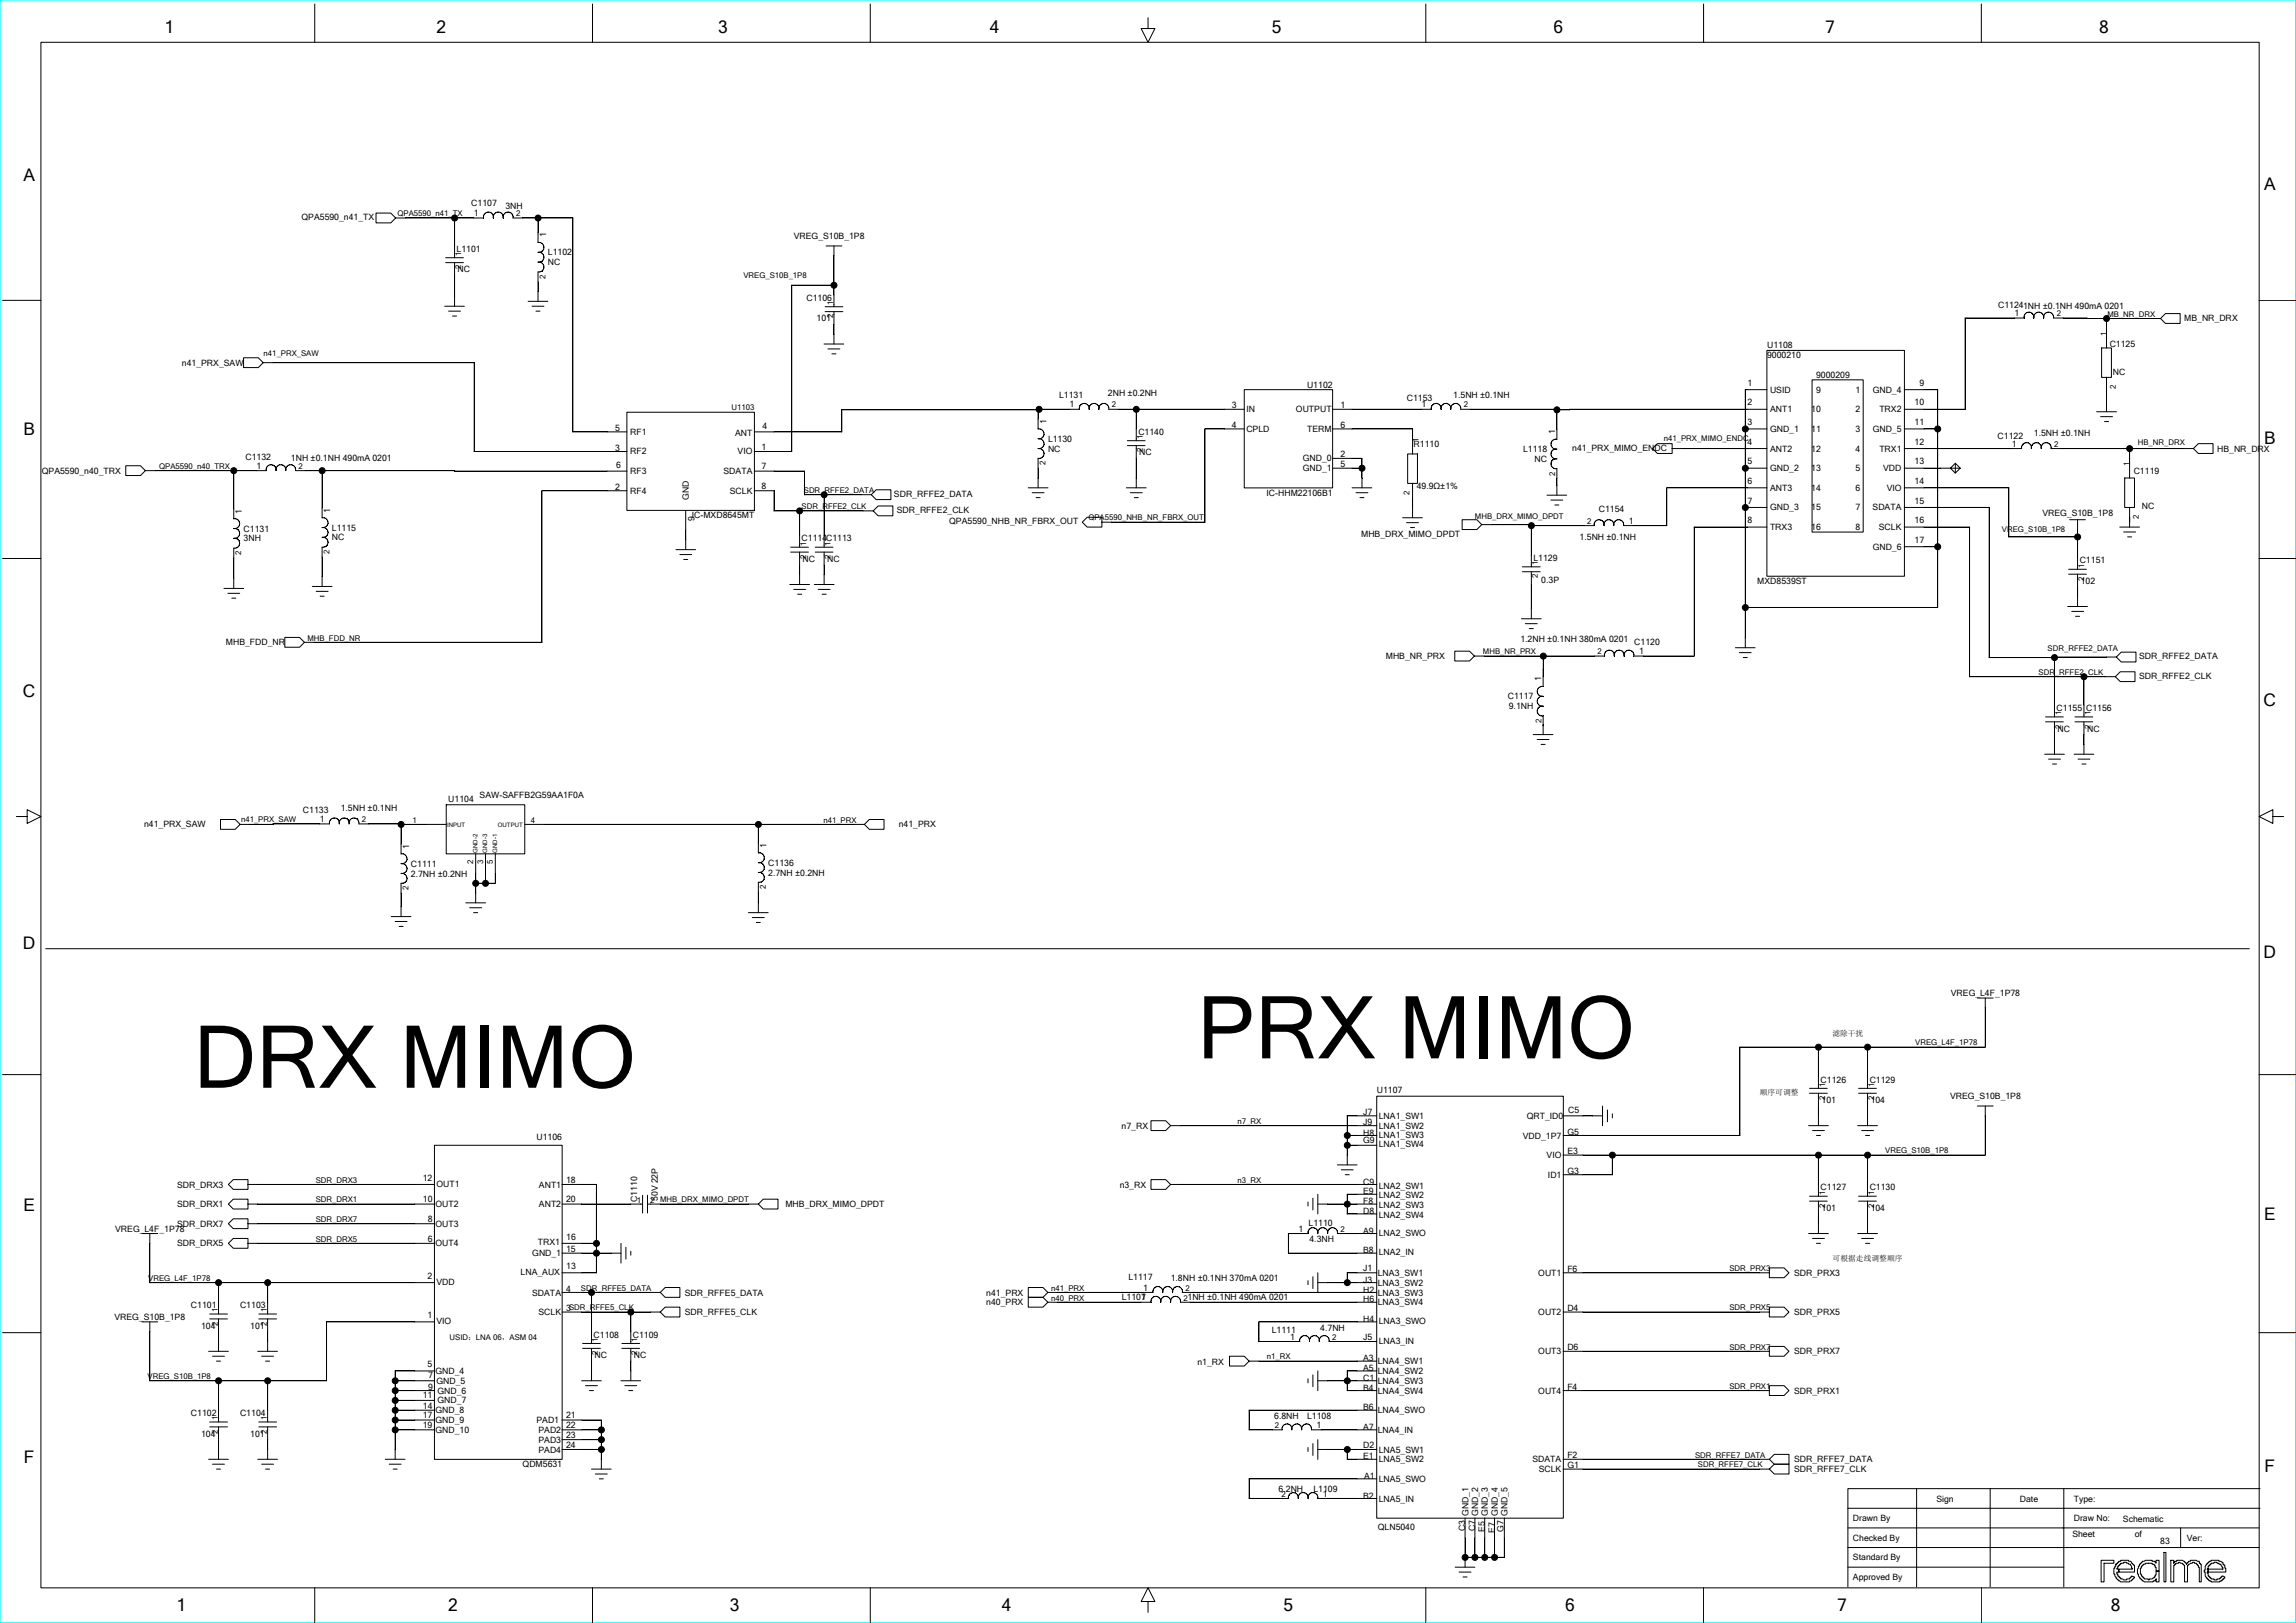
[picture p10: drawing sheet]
<svg xmlns="http://www.w3.org/2000/svg" width="297mm" height="210mm" viewBox="0 0 297 210" stroke-linecap="round" stroke-linejoin="round" font-family="sans-serif">
<defs><g id="words">
<g font-size="11.2">
<text x="154.9" y="136.9">PRX MIMO</text>
<text x="25.1" y="140.7">DRX MIMO</text>
</g>
<g font-size="2.2">
<text x="21.3" y="4.2">1</text>
<text x="56.5" y="4.2">2</text>
<text x="92.9" y="4.2">3</text>
<text x="128.1" y="4.2">4</text>
<text x="164.5" y="4.2">5</text>
<text x="200.9" y="4.2">6</text>
<text x="236.1" y="4.2">7</text>
<text x="271.5" y="4.2">8</text>
<text x="3" y="23.4">A</text>
<text x="292.9" y="24.6">A</text>
<text x="3" y="56.3">B</text>
<text x="292.9" y="57.4">B</text>
<text x="3" y="90.2">C</text>
<text x="292.8" y="91.3">C</text>
<text x="3" y="122.8">D</text>
<text x="292.8" y="124">D</text>
<text x="3" y="156.7">E</text>
<text x="292.9" y="157.9">E</text>
<text x="3.1" y="189.4">F</text>
<text x="292.9" y="190.5">F</text>
<text x="22.8" y="208.4">1</text>
<text x="58" y="208.4">2</text>
<text x="94.4" y="208.4">3</text>
<text x="129.6" y="208.4">4</text>
<text x="166" y="208.4">5</text>
<text x="202.5" y="208.4">6</text>
<text x="237.6" y="208.4">7</text>
<text x="273.1" y="208.4">8</text>
</g>
<g font-size="1.1">
<text x="39" y="28.5">QPA5590_n41_TX</text>
<text x="61" y="26.7">C1107</text>
<text x="61.3" y="28">1</text>
<text x="65.4" y="27">3NH</text>
<text x="59.1" y="32.6">L1101</text>
<text x="59.2" y="35.3">NC</text>
<text x="70.7" y="30.7" transform="rotate(-90 70.7 30.7)">1</text>
<text x="70.9" y="34.3">NC</text>
<text x="70.9" y="33">L1102</text>
<text x="102.7" y="30.9">VREG_S10B_1P8</text>
<text x="104.3" y="38.9">C1106</text>
<text x="105.6" y="41.6">101</text>
<text x="258.5" y="39.9">C11241NH ±0.1NH 490mA 0201</text>
<text x="260.6" y="40.9">1</text>
<text x="282.6" y="41.6">MB_NR_DRX</text>
<text x="23.5" y="47.3">n41_PRX_SAW</text>
<text x="228.6" y="46.4">9000210</text>
<text x="228.6" y="45.1">U1108</text>
<text x="272.9" y="44.9">C1125</text>
<text x="137" y="51.5">L1131</text>
<text x="138.4" y="52.7">1</text>
<text x="143.3" y="51.3">2NH ±0.2NH</text>
<text x="159.3" y="52.8">3</text>
<text x="161.2" y="53.3">IN</text>
<text x="167.6" y="53.3">OUTPUT</text>
<text x="169.1" y="50.2">U1102</text>
<text x="173.4" y="52.8">1</text>
<text x="182" y="51.9">C1153</text>
<text x="183.9" y="52.7">1</text>
<text x="188" y="51.5">1.5NH ±0.1NH</text>
<text x="226" y="52.5">2</text>
<text x="226" y="49.9">1</text>
<text x="229" y="50.8">USID</text>
<text x="229" y="53.3">ANT1</text>
<text x="234.3" y="53.3">10</text>
<text x="234.9" y="48.9">9000209</text>
<text x="234.9" y="50.8">9</text>
<text x="240" y="50.8">1</text>
<text x="240" y="53.3">2</text>
<text x="242.2" y="50.8">GND_4</text>
<text x="243.1" y="53.3">TRX2</text>
<text x="247.7" y="52.5">10</text>
<text x="248.3" y="49.9">9</text>
<text x="273.3" y="48.6">NC</text>
<text x="31.8" y="59.6">C1132</text>
<text x="37.6" y="59.7">1NH ±0.1NH 490mA 0201</text>
<text x="79.6" y="55.8">5</text>
<text x="79.6" y="58.3">3</text>
<text x="81.5" y="58.8">RF2</text>
<text x="81.5" y="56.3">RF1</text>
<text x="95.1" y="56.4">ANT</text>
<text x="95.4" y="58.8">VIO</text>
<text x="98.5" y="58.2">1</text>
<text x="98.6" y="55.5">4</text>
<text x="135.4" y="54.8" transform="rotate(-90 135.4 54.8)">1</text>
<text x="135.6" y="57.2">L1130</text>
<text x="135.6" y="58.4">NC</text>
<text x="147.3" y="56.3">C1140</text>
<text x="147.4" y="58.9">NC</text>
<text x="159.3" y="55.4">4</text>
<text x="161.2" y="55.9">CPLD</text>
<text x="168.5" y="59.7">GND_0</text>
<text x="169.1" y="55.9">TERM</text>
<text x="173.4" y="59.2">2</text>
<text x="173.4" y="55.4">6</text>
<text x="182.9" y="57.9">R1110</text>
<text x="197" y="58.5">L1118</text>
<text x="198.5" y="59.8">NC</text>
<text x="201.2" y="56.2" transform="rotate(-90 201.2 56.2)">1</text>
<text x="203.4" y="58.3">n41_PRX_MIMO_ENDC</text>
<text x="226" y="57.5">4</text>
<text x="226" y="55">3</text>
<text x="229" y="55.9">GND_1</text>
<text x="229" y="58.4">ANT2</text>
<text x="234.3" y="55.9">11</text>
<text x="234.3" y="58.4">12</text>
<text x="240" y="55.9">3</text>
<text x="240" y="58.4">4</text>
<text x="242.2" y="55.9">GND_5</text>
<text x="243.1" y="58.4">TRX1</text>
<text x="247.7" y="55">11</text>
<text x="247.7" y="57.5">12</text>
<text x="258.4" y="56.8">C1122</text>
<text x="260.3" y="57.8">1</text>
<text x="263.1" y="56.5">1.5NH ±0.1NH</text>
<text x="286.8" y="58.4">HB_NR_DRX</text>
<text x="5.4" y="61.3">QPA5590_n40_TRX</text>
<text x="33.2" y="60.6">1</text>
<text x="79.6" y="63.4">2</text>
<text x="79.7" y="60.6">6</text>
<text x="81.5" y="61.3">RF3</text>
<text x="81.5" y="63.9">RF4</text>
<text x="89.1" y="64.7" transform="rotate(-90 89.1 64.7)">GND</text>
<text x="93.6" y="61.3">SDATA</text>
<text x="94.4" y="63.9">SCLK</text>
<text x="98.5" y="60.7">7</text>
<text x="98.5" y="63.3">8</text>
<text x="115.6" y="64.3">SDR_RFFE2_DATA</text>
<text x="163.8" y="64.1">IC-HHM22106B1</text>
<text x="168.5" y="61">GND_1</text>
<text x="173.4" y="60.5">5</text>
<text x="183.3" y="63.3">49.9Ω±1%</text>
<text x="226" y="62.6">6</text>
<text x="226" y="60.1">5</text>
<text x="226" y="65.2">7</text>
<text x="229" y="61">GND_2</text>
<text x="229" y="63.5">ANT3</text>
<text x="234.3" y="61">13</text>
<text x="234.3" y="63.5">14</text>
<text x="240" y="61">5</text>
<text x="240" y="63.5">6</text>
<text x="243.6" y="61">VDD</text>
<text x="244.1" y="63.5">VIO</text>
<text x="247.7" y="62.6">14</text>
<text x="247.7" y="65.2">15</text>
<text x="247.7" y="60.1">13</text>
<text x="276" y="61.3">C1119</text>
<text x="277" y="65.9">NC</text>
<text x="31.3" y="66.5" transform="rotate(-90 31.3 66.5)">1</text>
<text x="31.5" y="70">3NH</text>
<text x="31.5" y="68.8">C1131</text>
<text x="42.7" y="66.3" transform="rotate(-90 42.7 66.3)">1</text>
<text x="42.9" y="69.9">NC</text>
<text x="42.9" y="68.7">L1115</text>
<text x="89.5" y="67.1">IC-MXD8645MT</text>
<text x="89.9" y="67.4" transform="rotate(-90 89.9 67.4)">9</text>
<text x="103.7" y="70">C1114C1113</text>
<text x="116" y="66.4">SDR_RFFE2_CLK</text>
<text x="122.8" y="67.8">QPA5590_NHB_NR_FBRX_OUT</text>
<text x="176.1" y="69.5">MHB_DRX_MIMO_DPDT</text>
<text x="204.3" y="69.9">1.5NH ±0.1NH</text>
<text x="206.8" y="66.2">C1154</text>
<text x="210.7" y="67.8">1</text>
<text x="226" y="67.7">8</text>
<text x="229" y="66">GND_3</text>
<text x="229" y="68.6">TRX3</text>
<text x="234.3" y="66">15</text>
<text x="234.3" y="68.6">16</text>
<text x="240" y="66">7</text>
<text x="240" y="68.6">8</text>
<text x="242.2" y="66">SDATA</text>
<text x="242.2" y="71.1">GND_6</text>
<text x="243" y="68.6">SCLK</text>
<text x="247.7" y="67.7">16</text>
<text x="247.7" y="70.2">17</text>
<text x="264.2" y="66.7">VREG_S10B_1P8</text>
<text x="103.8" y="72.7">NC</text>
<text x="107" y="72.7">NC</text>
<text x="198.4" y="72.6">L1129</text>
<text x="199.4" y="75.4">0.3P</text>
<text x="227.3" y="75.6">MXD8539ST</text>
<text x="269" y="72.9">C1151</text>
<text x="269.2" y="75.6">102</text>
<text x="29.2" y="83.5">MHB_FDD_NR</text>
<text x="196.7" y="83">1.2NH ±0.1NH 380mA 0201</text>
<text x="211.4" y="83.5">C1120</text>
<text x="179.3" y="85.3">MHB_NR_PRX</text>
<text x="199.4" y="88.2" transform="rotate(-90 199.4 88.2)">1</text>
<text x="212" y="84.6">1</text>
<text x="276.7" y="85.3">SDR_RFFE2_DATA</text>
<text x="276.7" y="87.8">SDR_RFFE2_CLK</text>
<text x="195" y="90.5">C1117</text>
<text x="195.2" y="91.8">9.1NH</text>
<text x="266" y="92">C1155 C1156</text>
<text x="266.2" y="94.7">NC</text>
<text x="270" y="94.7">NC</text>
<text x="18.6" y="107.1">n41_PRX_SAW</text>
<text x="39.2" y="105.2">C1133</text>
<text x="41.4" y="106.4">1</text>
<text x="44.1" y="104.9">1.5NH ±0.1NH</text>
<text x="58" y="103.8">U1104</text>
<text x="62" y="103.3">SAW-SAFFB2G59AA1F0A</text>
<text x="116.3" y="107.1">n41_PRX</text>
<text x="52.9" y="109.8" transform="rotate(-90 52.9 109.8)">1</text>
<text x="53.2" y="113.4">2.7NH ±0.2NH</text>
<text x="53.2" y="112.1">C1111</text>
<text x="99.2" y="109.7" transform="rotate(-90 99.2 109.7)">1</text>
<text x="99.4" y="112">C1136</text>
<text x="99.4" y="113.3">2.7NH ±0.2NH</text>
<text x="252.3" y="128.9">VREG_L4F_1P78</text>
<text x="178.1" y="141.5">U1107</text>
<text x="235.5" y="140.1">C1126</text>
<text x="235.6" y="142.7">101</text>
<text x="241.9" y="140.1">C1129</text>
<text x="242" y="142.7">104</text>
<text x="252.2" y="142.2">VREG_S10B_1P8</text>
<text x="69.4" y="147.4">U1106</text>
<text x="145.1" y="146">n7_RX</text>
<text x="176.3" y="147.9">G9</text>
<text x="176.3" y="146.9">H8</text>
<text x="176.3" y="144.3">J7</text>
<text x="176.3" y="145.5">J9</text>
<text x="178.4" y="146">LNA1_SW2</text>
<text x="178.4" y="144.8">LNA1_SW1</text>
<text x="178.4" y="147.2">LNA1_SW3</text>
<text x="178.4" y="148.5">LNA1_SW4</text>
<text x="197" y="147.3">VDD_1P7</text>
<text x="197.5" y="144.8">QRT_ID0</text>
<text x="200.1" y="149.9">VIO</text>
<text x="202.7" y="149.3">E3</text>
<text x="202.7" y="146.8">G5</text>
<text x="202.9" y="144">C5</text>
<text x="22.9" y="153.7">SDR_DRX3</text>
<text x="54.7" y="152.8">12</text>
<text x="54.7" y="155.6">10</text>
<text x="56.5" y="153.5">OUT1</text>
<text x="69.7" y="153.7">ANT1</text>
<text x="73.2" y="153">18</text>
<text x="73.2" y="155.6">20</text>
<text x="82.4" y="155.5" transform="rotate(-90 82.4 155.5)">C1110</text>
<text x="85.1" y="155.4" transform="rotate(-90 85.1 155.4)">50V 22P</text>
<text x="144.8" y="153.7">n3_RX</text>
<text x="176.3" y="155.8">F8</text>
<text x="176.3" y="154.5">E9</text>
<text x="176.3" y="153.3">C9</text>
<text x="178.4" y="153.8">LNA2_SW1</text>
<text x="178.4" y="155.1">LNA2_SW2</text>
<text x="200.2" y="152.4">ID1</text>
<text x="202.7" y="151.9">G3</text>
<text x="235.5" y="154">C1127</text>
<text x="241.9" y="154">C1130</text>
<text x="14.9" y="159.4">VREG_L4F_1P78</text>
<text x="22.9" y="156.2">SDR_DRX1</text>
<text x="22.9" y="158.7">SDR_DRX7</text>
<text x="22.9" y="161.3">SDR_DRX5</text>
<text x="55.3" y="160.8">6</text>
<text x="55.3" y="158.1">8</text>
<text x="56.3" y="156.2">OUT2</text>
<text x="56.3" y="158.7">OUT3</text>
<text x="56.3" y="161.3">OUT4</text>
<text x="69.6" y="161.1">TRX1</text>
<text x="69.7" y="156.2">ANT2</text>
<text x="73.2" y="160.4">16</text>
<text x="101.6" y="156.2">MHB_DRX_MIMO_DPDT</text>
<text x="168" y="159.4">1</text>
<text x="169.3" y="158.7">L1110</text>
<text x="169.4" y="160.7">4.3NH</text>
<text x="176.3" y="157.1">D8</text>
<text x="176.3" y="159.6">A9</text>
<text x="178.4" y="159.9">LNA2_SWO</text>
<text x="178.4" y="156.3">LNA2_SW3</text>
<text x="178.4" y="157.6">LNA2_SW4</text>
<text x="235.6" y="156.7">101</text>
<text x="242" y="156.7">104</text>
<text x="55.3" y="165.5">2</text>
<text x="56.5" y="166.2">VDD</text>
<text x="67.3" y="165">LNA_AUX</text>
<text x="68.8" y="167.6">SDATA</text>
<text x="68.9" y="162.5">GND_1</text>
<text x="73.2" y="162">15</text>
<text x="73.2" y="167.1">4</text>
<text x="73.2" y="164.2">13</text>
<text x="88.6" y="167.6">SDR_RFFE5_DATA</text>
<text x="127.6" y="167.6">n41_PRX</text>
<text x="146" y="165.7">L1117</text>
<text x="147.9" y="167">1</text>
<text x="151.4" y="165.8">1.8NH ±0.1NH 370mA 0201</text>
<text x="176.3" y="162.2">B8</text>
<text x="176.3" y="167.2">H2</text>
<text x="176.3" y="166">J3</text>
<text x="176.3" y="164.4">J1</text>
<text x="178.2" y="167.6">LNA3_SW3</text>
<text x="178.2" y="166.4">LNA3_SW2</text>
<text x="178.2" y="165.1">LNA3_SW1</text>
<text x="178.4" y="162.4">LNA2_IN</text>
<text x="199" y="165.1">OUT1</text>
<text x="202.7" y="164.6">F6</text>
<text x="232.1" y="165.1">SDR_PRX3</text>
<text x="14.8" y="170.8">VREG_S10B_1P8</text>
<text x="24.7" y="169.3">C1101</text>
<text x="26" y="171.9">104</text>
<text x="31.1" y="169.3">C1103</text>
<text x="32.4" y="171.9">101</text>
<text x="55.3" y="170.5">1</text>
<text x="56.5" y="171.3">VIO</text>
<text x="69.6" y="170.2">SCLK</text>
<text x="73.2" y="169.7">3SDR_RFFE5_CLK</text>
<text x="76.8" y="173.1">C1108</text>
<text x="81.9" y="173.1">C1109</text>
<text x="88.6" y="170.2">SDR_RFFE5_CLK</text>
<text x="127.6" y="168.9">n40_PRX</text>
<text x="145.1" y="168.2">L1107</text>
<text x="147.6" y="168.3">1</text>
<text x="164.5" y="172.5">L1111</text>
<text x="166.9" y="173.3">1</text>
<text x="170.8" y="172.2">4.7NH</text>
<text x="176.3" y="173.3">J5</text>
<text x="176.3" y="171.1">H4</text>
<text x="176.3" y="168.5">H6</text>
<text x="178.2" y="168.9">LNA3_SW4</text>
<text x="178.4" y="173.8">LNA3_IN</text>
<text x="178.4" y="171.3">LNA3_SWO</text>
<text x="199" y="170.2">OUT2</text>
<text x="202.7" y="169.7">D4</text>
<text x="232.1" y="170.2">SDR_PRX5</text>
<text x="55.3" y="176.9">5</text>
<text x="55.4" y="178.3">7</text>
<text x="55.4" y="179.8">9</text>
<text x="56.3" y="177.8">GND_4</text>
<text x="56.5" y="179.1">GND_5</text>
<text x="76.9" y="175.8">NC</text>
<text x="82" y="175.8">NC</text>
<text x="154.9" y="176.6">n1_RX</text>
<text x="176.3" y="179.9">B4</text>
<text x="176.3" y="176.1">A3</text>
<text x="176.3" y="178.7">C1</text>
<text x="176.3" y="177.4">A5</text>
<text x="178.2" y="179.1">LNA4_SW3</text>
<text x="178.2" y="177.8">LNA4_SW2</text>
<text x="178.2" y="176.5">LNA4_SW1</text>
<text x="199" y="175.2">OUT3</text>
<text x="202.7" y="174.7">D6</text>
<text x="202.7" y="179.8">F4</text>
<text x="232.1" y="175.2">SDR_PRX7</text>
<text x="24.7" y="183.2">C1102</text>
<text x="26" y="185.9">104</text>
<text x="31.1" y="183.2">C1104</text>
<text x="32.4" y="185.9">101</text>
<text x="54.7" y="184.8">19</text>
<text x="54.7" y="180.8">11</text>
<text x="54.7" y="183.5">17</text>
<text x="54.7" y="182.4">14</text>
<text x="56.3" y="184.1">GND_9</text>
<text x="56.3" y="182.9">GND_8</text>
<text x="56.3" y="185.4">GND_10</text>
<text x="56.6" y="180.3">GND_6</text>
<text x="56.6" y="181.6">GND_7</text>
<text x="69.4" y="184.1">PAD1</text>
<text x="69.6" y="185.4">PAD2</text>
<text x="73.2" y="184.8">22</text>
<text x="73.2" y="183.5">21</text>
<text x="164.8" y="183.6">6.8NH</text>
<text x="169.1" y="183.6">L1108</text>
<text x="170.3" y="184.8">1</text>
<text x="176.3" y="182.5">B6</text>
<text x="176.3" y="185">A7</text>
<text x="178.2" y="180.3">LNA4_SW4</text>
<text x="178.2" y="182.9">LNA4_SWO</text>
<text x="178.2" y="185.4">LNA4_IN</text>
<text x="199" y="180.3">OUT4</text>
<text x="232.1" y="180.3">SDR_PRX1</text>
<text x="67.6" y="189.9">QDM5631</text>
<text x="69.6" y="186.7">PAD3</text>
<text x="69.6" y="187.9">PAD4</text>
<text x="73.2" y="187.3">24</text>
<text x="73.2" y="186">23</text>
<text x="176.3" y="187.3">D2</text>
<text x="176.3" y="188.8">E1</text>
<text x="176.5" y="191.4">A1</text>
<text x="178.4" y="189.2">LNA5_SW2</text>
<text x="178.4" y="191.7">LNA5_SWO</text>
<text x="178.4" y="187.9">LNA5_SW1</text>
<text x="198.2" y="189.2">SDATA</text>
<text x="199" y="190.5">SCLK</text>
<text x="202.7" y="188.7">F2</text>
<text x="202.7" y="190">G1</text>
<text x="232.1" y="190.5">SDR_RFFE7_CLK</text>
<text x="232.1" y="189.2">SDR_RFFE7_DATA</text>
<text x="165.4" y="193">6.2NH</text>
<text x="169.9" y="193">L1109</text>
<text x="171.1" y="193.7">1</text>
<text x="176.3" y="193.9">B2</text>
<text x="178.2" y="198">QLN5040</text>
<text x="178.4" y="194.3">LNA5_IN</text>
<text x="189.9" y="196.2" transform="rotate(-90 189.9 196.2)">GND_1</text>
<text x="191.2" y="196.2" transform="rotate(-90 191.2 196.2)">GND_2</text>
<text x="192.5" y="196.2" transform="rotate(-90 192.5 196.2)">GND_3</text>
<text x="193.7" y="196.2" transform="rotate(-90 193.7 196.2)">GND_4</text>
<text x="195" y="196.2" transform="rotate(-90 195 196.2)">GND_5</text>
<text x="239.7" y="196.8">Drawn By</text>
<text x="250.5" y="194.3">Sign</text>
<text x="261.3" y="194.3">Date</text>
<text x="268.3" y="194.3">Type:</text>
<text x="268.3" y="196.8">Draw No:</text>
<text x="274.6" y="197">Schematic</text>
<text x="189.5" y="198.1" transform="rotate(-90 189.5 198.1)">C3</text>
<text x="190.8" y="198.1" transform="rotate(-90 190.8 198.1)">C7</text>
<text x="192.1" y="198.2" transform="rotate(-90 192.1 198.2)">E5</text>
<text x="193.3" y="198.3" transform="rotate(-90 193.3 198.3)">E7</text>
<text x="194.5" y="198.2" transform="rotate(-90 194.5 198.2)">G7</text>
<text x="239.7" y="199.4">Checked By</text>
<text x="239.7" y="201.9">Standard By</text>
<text x="268.1" y="198.9">Sheet</text>
<text x="276.1" y="198.9">of</text>
<text x="279.4" y="199.7">83</text>
<text x="282.9" y="199.4">Ver:</text>
<text x="239.7" y="204.4">Approved By</text>
</g>
<g font-size="1">
<text x="51.4" y="28">QPA5590_n41_TX</text>
<text x="66.7" y="28">2</text>
<text x="59.6" y="34.8" transform="rotate(-90 59.6 34.8)">2</text>
<text x="59.6" y="33.1" transform="rotate(-90 59.6 33.1)">1</text>
<text x="70.6" y="36.1" transform="rotate(-90 70.6 36.1)">2</text>
<text x="96.2" y="36">VREG_S10B_1P8</text>
<text x="107.8" y="41.2" transform="rotate(-90 107.8 41.2)">2</text>
<text x="107.8" y="39.5" transform="rotate(-90 107.8 39.5)">1</text>
<text x="266" y="40.9">2</text>
<text x="272.6" y="41">MB_NR_DRX</text>
<text x="34.1" y="46.1">n41_PRX_SAW</text>
<text x="272.5" y="43.5" transform="rotate(-90 272.5 43.5)">1</text>
<text x="94.6" y="53.1">U1103</text>
<text x="143.8" y="52.7">2</text>
<text x="189.4" y="52.7">2</text>
<text x="273.7" y="50.3" transform="rotate(-90 273.7 50.3)">2</text>
<text x="147.8" y="58.5" transform="rotate(-90 147.8 58.5)">2</text>
<text x="147.8" y="56.8" transform="rotate(-90 147.8 56.8)">1</text>
<text x="183.5" y="57.2" transform="rotate(-90 183.5 57.2)">1</text>
<text x="215.2" y="57.1">n41_PRX_MIMO_ENDC</text>
<text x="265.7" y="57.8">2</text>
<text x="276.5" y="57.6">HB_NR_DRX</text>
<text x="20.6" y="60.7">QPA5590_n40_TRX</text>
<text x="38.6" y="60.7">2</text>
<text x="103.7" y="65.9">SDR_RFFE2_CLK</text>
<text x="104" y="63.8">SDR_RFFE2_DATA</text>
<text x="135.3" y="60.2" transform="rotate(-90 135.3 60.2)">2</text>
<text x="182.3" y="64" transform="rotate(-90 182.3 64)">2</text>
<text x="201.2" y="61.6" transform="rotate(-90 201.2 61.6)">2</text>
<text x="275.5" y="60.4" transform="rotate(-90 275.5 60.4)">1</text>
<text x="31.2" y="71.9" transform="rotate(-90 31.2 71.9)">2</text>
<text x="42.6" y="71.7" transform="rotate(-90 42.6 71.7)">2</text>
<text x="104.3" y="70.6" transform="rotate(-90 104.3 70.6)">1</text>
<text x="107.4" y="70.6" transform="rotate(-90 107.4 70.6)">1</text>
<text x="140.8" y="67.3">QPA5590_NHB_NR_FBRX_OUT</text>
<text x="190.8" y="67.2">MHB_DRX_MIMO_DPDT</text>
<text x="205.3" y="67.8">2</text>
<text x="259" y="68.9">VREG_S10B_1P8</text>
<text x="276.7" y="67.1" transform="rotate(-90 276.7 67.1)">2</text>
<text x="104.3" y="72.3" transform="rotate(-90 104.3 72.3)">2</text>
<text x="107.4" y="72.3" transform="rotate(-90 107.4 72.3)">2</text>
<text x="198.9" y="74.8" transform="rotate(-90 198.9 74.8)">2</text>
<text x="198.9" y="73.1" transform="rotate(-90 198.9 73.1)">1</text>
<text x="269.6" y="75.2" transform="rotate(-90 269.6 75.2)">2</text>
<text x="269.6" y="73.4" transform="rotate(-90 269.6 73.4)">1</text>
<text x="39.8" y="82.9">MHB_FDD_NR</text>
<text x="191.8" y="84.7">MHB_NR_PRX</text>
<text x="206.6" y="84.7">2</text>
<text x="263.7" y="87.3">SDR_RFFE2_CLK</text>
<text x="264.9" y="84.2">SDR_RFFE2_DATA</text>
<text x="199.4" y="93.6" transform="rotate(-90 199.4 93.6)">2</text>
<text x="266.6" y="94.3" transform="rotate(-90 266.6 94.3)">2</text>
<text x="266.6" y="92.5" transform="rotate(-90 266.6 92.5)">1</text>
<text x="270.4" y="94.3" transform="rotate(-90 270.4 94.3)">2</text>
<text x="270.4" y="92.5" transform="rotate(-90 270.4 92.5)">1</text>
<text x="31.2" y="106.4">n41_PRX_SAW</text>
<text x="46.8" y="106.4">2</text>
<text x="53.4" y="106.4">1</text>
<text x="68.7" y="106.4">4</text>
<text x="106.5" y="106.4">n41_PRX</text>
<text x="61.2" y="111.8" transform="rotate(-90 61.2 111.8)">2</text>
<text x="62.5" y="111.8" transform="rotate(-90 62.5 111.8)">3</text>
<text x="63.8" y="111.8" transform="rotate(-90 63.8 111.8)">5</text>
<text x="52.8" y="115.2" transform="rotate(-90 52.8 115.2)">2</text>
<text x="99.1" y="115.1" transform="rotate(-90 99.1 115.1)">2</text>
<text x="237" y="134">滤除干扰</text>
<text x="247.7" y="135.3">VREG_L4F_1P78</text>
<text x="227.6" y="141.6">顺序可调整</text>
<text x="236.1" y="142.3" transform="rotate(-90 236.1 142.3)">2</text>
<text x="236.1" y="140.6" transform="rotate(-90 236.1 140.6)">1</text>
<text x="242.4" y="142.3" transform="rotate(-90 242.4 142.3)">2</text>
<text x="242.4" y="140.6" transform="rotate(-90 242.4 140.6)">1</text>
<text x="160.1" y="145.4">n7_RX</text>
<text x="243.9" y="149.2">VREG_S10B_1P8</text>
<text x="40.8" y="153">SDR_DRX3</text>
<text x="40.8" y="155.6">SDR_DRX1</text>
<text x="82.4" y="155.7">1</text>
<text x="84.1" y="155.7">2</text>
<text x="85.4" y="155.6">MHB_DRX_MIMO_DPDT</text>
<text x="160.1" y="153">n3_RX</text>
<text x="236.1" y="154.6" transform="rotate(-90 236.1 154.6)">1</text>
<text x="242.4" y="154.6" transform="rotate(-90 242.4 154.6)">1</text>
<text x="40.8" y="158.1">SDR_DRX7</text>
<text x="40.8" y="160.7">SDR_DRX5</text>
<text x="173.4" y="159.4">2</text>
<text x="236.1" y="156.3" transform="rotate(-90 236.1 156.3)">2</text>
<text x="242.4" y="156.3" transform="rotate(-90 242.4 156.3)">2</text>
<text x="19.2" y="165.7">VREG_L4F_1P78</text>
<text x="75.2" y="167">SDR_RFFE5_DATA</text>
<text x="136" y="167">n41_PRX</text>
<text x="153.4" y="167">2</text>
<text x="223.7" y="164.5">SDR_PRX3</text>
<text x="237.1" y="163.2">可根据走线调整顺序</text>
<text x="28.2" y="171.5" transform="rotate(-90 28.2 171.5)">2</text>
<text x="28.2" y="169.8" transform="rotate(-90 28.2 169.8)">1</text>
<text x="34.5" y="171.5" transform="rotate(-90 34.5 171.5)">2</text>
<text x="34.5" y="169.8" transform="rotate(-90 34.5 169.8)">1</text>
<text x="58.2" y="173.4">USID：LNA 06，ASM 04</text>
<text x="77.4" y="173.6" transform="rotate(-90 77.4 173.6)">1</text>
<text x="82.4" y="173.6" transform="rotate(-90 82.4 173.6)">1</text>
<text x="136" y="168.3">n40_PRX</text>
<text x="153.1" y="168.3">21NH ±0.1NH 490mA 0201</text>
<text x="172.3" y="173.4">2</text>
<text x="223.7" y="169.6">SDR_PRX5</text>
<text x="19.1" y="178.4">VREG_S10B_1P8</text>
<text x="77.4" y="175.4" transform="rotate(-90 77.4 175.4)">2</text>
<text x="82.4" y="175.4" transform="rotate(-90 82.4 175.4)">2</text>
<text x="163.9" y="175.9">n1_RX</text>
<text x="223.7" y="174.6">SDR_PRX7</text>
<text x="223.7" y="179.7">SDR_PRX1</text>
<text x="28.2" y="185.5" transform="rotate(-90 28.2 185.5)">2</text>
<text x="28.2" y="183.8" transform="rotate(-90 28.2 183.8)">1</text>
<text x="34.5" y="185.5" transform="rotate(-90 34.5 185.5)">2</text>
<text x="34.5" y="183.8" transform="rotate(-90 34.5 183.8)">1</text>
<text x="164.9" y="184.8">2</text>
<text x="219.3" y="188.6">SDR_RFFE7_DATA</text>
<text x="219.6" y="189.9">SDR_RFFE7_CLK</text>
<text x="165.7" y="193.7">2</text>
</g>
<g font-size=".8">
<text x="57.8" y="107">INPUT</text>
<text x="64.4" y="107">OUTPUT</text>
<text x="61.8" y="110.4" transform="rotate(-90 61.8 110.4)">GND-2</text>
<text x="63" y="110.4" transform="rotate(-90 63 110.4)">GND-3</text>
<text x="64.3" y="110.4" transform="rotate(-90 64.3 110.4)">GND-1</text>
</g>
</g></defs>
<path d="M0 0h296.9v210h-296.9z" fill="none" stroke="#0ff" stroke-width=".13"/>
<g fill="none" stroke="#000" stroke-width=".13">
<path d="M5.3 5.5h286.9v200h-286.9zM40.7 .5v5M76.6 .5v5M112.6 .5v5M148.5 2.3v1.4h.9l-.9 1.8-.9-1.8h.9M184.4 .5v5M220.4 .5v5M256.3 .5v5M.3 38.9h5M48.6 27.6h1.9l.7 .6-.7 .6h-1.9zM51.2 28.2h11.4a.64 .64 0 0 1 .6-.8 .64 .64 0 0 1 .6 .8 .65 .65 0 0 1 .7-.8 .65 .65 0 0 1 .6 .8 .65 .65 0 0 1 .6-.8 .65 .65 0 0 1 .7 .8h7.7v27.7M57.5 39.6h2.6"/>
<path d="M57.6 34h2.3M57.6 33.3h2.3M58.8 28.2v5.1M58.8 34v5.6M68.3 39h2.6M68.8 39.6h1.6M69.6 28.2v3.2M69.6 31.4a.65 .65 0 0 1 .8 .6 .65 .65 0 0 1-.8 .6 .65 .65 0 0 1 .8 .7 .65 .65 0 0 1-.8 .6 .64 .64 0 0 1 .8 .6 .64 .64 0 0 1-.8 .7v3.8M106.7 39.7h2.3M106.9 31.8h2M107.9 31.8v7.9M107.9 36.9h-5.5v21.5"/>
<path d="M292.2 38.9h4.8M31.5 46.3h1.9l.6 .6-.6 .7h-1.9zM34 46.9h27.3v11.5M58 40.3h1.6M58.5 40.9h.6M61.3 58.4h19.8M69.3 40.3h.5M74.1 55.9h7M81.1 53.3h16.5v12.7h-16.5zM97.6 58.4h4.8M106.6 44.5h2.5M106.7 40.3h2.3"/>
<path d="M107.1 45.1h1.5M107.6 45.8h.5M107.9 40.3v4.2M134.4 53h-25.5v2.9h-11.3M139.6 53a.65 .65 0 0 1 .7-.8 .65 .65 0 0 1 .6 .8 .65 .65 0 0 1 .6-.8 .65 .65 0 0 1 .7 .8 .64 .64 0 0 1 .6-.8 .64 .64 0 0 1 .6 .8h17.6M139.6 53h-5.3v2.5a.64 .64 0 0 1 .7 .6 .64 .64 0 0 1-.7 .7 .65 .65 0 0 1 .7 .6 .65 .65 0 0 1-.7 .6 .65 .65 0 0 1 .7 .7 .65 .65 0 0 1-.7 .6v3.8M145.8 57.7h2.3M145.8 57h2.3M147 57.7v5.4M147 53v4M161 50.4h11.4v12.7h-11.4zM161 55.5h-5.1v12.1"/>
<path d="M172.4 59.3h3.8v3.8M172.4 53h12.7a.64 .64 0 0 1 .7-.8 .64 .64 0 0 1 .6 .8 .65 .65 0 0 1 .6-.8 .65 .65 0 0 1 .7 .8 .65 .65 0 0 1 .6-.8 .65 .65 0 0 1 .6 .8M172.4 55.5h10.3v3.2M182.1 58.7h1.3v3.8h-1.3zM188.9 53h12.5v3.8M201.4 56.8a.65 .65 0 0 0-.8 .7 .65 .65 0 0 0 .8 .6 .65 .65 0 0 0-.8 .6 .65 .65 0 0 0 .8 .7 .64 .64 0 0 0-.8 .6 .64 .64 0 0 0 .8 .6v3.5M203 53h25.6M203 53h-1.6M213.8 58l.6-.6h1.9v1.3h-1.9zM216.3 58h12.3M225.8 55.5h2.8M228.6 45.3h17.7v29.3h-17.7z"/>
<path d="M228.6 50.4h-2.8v33.4M234.4 49.1h6.6v19.7h-6.6zM246.3 55.5h4.3M246.3 58h15.2M246.3 50.4h4.3v28.2h-24.8M252.9 59.9v1.3M254.2 41.1h7.6M254.2 41.1v11.9h-7.9M261.5 58a.65 .65 0 0 1 .6-.7 .65 .65 0 0 1 .7 .7 .65 .65 0 0 1 .6-.7 .65 .65 0 0 1 .6 .7 .64 .64 0 0 1 .7-.7 .64 .64 0 0 1 .6 .7h18.4M261.8 41.1a.64 .64 0 0 1 .7-.7 .64 .64 0 0 1 .6 .7 .64 .64 0 0 1 .6-.7 .64 .64 0 0 1 .7 .7 .64 .64 0 0 1 .6-.7 .64 .64 0 0 1 .6 .7h4.3v.1M269.9 41.2h9.6M271.2 53.3h2.6"/>
<path d="M271.7 53.9h1.6M271.9 45h1.2v3.8h-1.2zM272.2 54.5h.6M272.5 41.2v3.8M272.5 48.8v4.5M275.5 58v3.9M280.1 40.6h1.9v1.2h-1.9l-.6-.6zM284.4 57.4h1.9v1.3h-1.9l-.7-.7zM.3 72.3h5M16.3 60.3h1.9l.6 .6-.6 .6h-1.9zM29 76.1h2.5M29.5 76.8h1.5"/>
<path d="M30 77.4h.5M30.2 60.9v6.2a.64 .64 0 0 1 .8 .7 .64 .64 0 0 1-.8 .6 .65 .65 0 0 1 .8 .6 .65 .65 0 0 1-.8 .7 .65 .65 0 0 1 .8 .6 .65 .65 0 0 1-.8 .6v5.2M38.2 60.7a.64 .64 0 0 0-.7-.6 .64 .64 0 0 0-.5 .8 .65 .65 0 0 0-.7-.8 .65 .65 0 0 0-.6 .8 .65 .65 0 0 0-.6-.8 .65 .65 0 0 0-.7 .8h-15.6M38.2 60.7v.2l42.9 .1M40.4 75.9h2.5M40.9 76.5h1.5M41.4 77.1h.5M41.7 60.9v6.1a.65 .65 0 0 1 .7 .6 .65 .65 0 0 1-.7 .7 .65 .65 0 0 1 .7 .6 .65 .65 0 0 1-.7 .6 .65 .65 0 0 1 .7 .7 .65 .65 0 0 1-.7 .6v5.1M70.1 63.5h11M70.1 63.5v19.6h-30.7M87.4 71.1h2.6M87.9 71.8h1.6"/>
<path d="M88.4 72.4h.6M88.7 66v5.1M97.6 63.5h2.5v2.6h12.9M97.6 61h6.5v3M102.2 75.6h2.5M102.3 71.4h2.3M102.3 70.8h2.3M102.7 76.3h1.5M103.2 76.9h.5M103.4 66.1v4.7M103.4 71.4v4.2M104.1 64h8.6"/>
<path d="M105.3 75.6h2.6M105.5 71.4h2.2M105.5 70.8h2.2M105.8 76.3h1.6M106.4 76.9h.5M106.6 64v6.8M106.6 71.4v4.2M113.3 63.4h1.9v1.2h-1.9l-.6-.6zM113.6 65.5h1.9v1.2h-1.9l-.6-.6zM133 63.1h2.6M133.5 63.8h1.6M134 64.4h.5"/>
<path d="M140 67.6l.6-.7h1.9v1.3h-1.9zM145.7 63.1h2.6M146.2 63.8h1.6M146.7 64.4h.5M155.9 67.6h-13.4M172.4 60.6h3.8M174.9 63.1h2.6M175.4 63.8h1.5M175.9 64.4h.5M181.4 67h2.6M181.9 67.6h1.6M182.5 68.3h.5"/>
<path d="M182.7 62.5v4.5M189.1 67.2h1.9l.7 .7-.7 .6h-1.9zM191.7 67.9h6.4v5.4M196.9 74h2.3M196.9 73.3h2.3M198.1 74v6.1M200.1 64.1h2.6M200.6 64.7h1.6M201.1 65.3h.5M225.8 60.6h2.8M225.8 65.7h2.8M228.6 63.1h-13v4.9h-5.6a.64 .64 0 0 0-.6-.8 .64 .64 0 0 0-.6 .8 .65 .65 0 0 0-.7-.8 .65 .65 0 0 0-.6 .8 .65 .65 0 0 0-.6-.8 .65 .65 0 0 0-.7 .8h-8.1"/>
<path d="M228.6 68.2h-9.5l.1 16.7h-7.9a.64 .64 0 0 0-.6-.8 .64 .64 0 0 0-.6 .8 .64 .64 0 0 0-.6-.8 .64 .64 0 0 0-.7 .8 .65 .65 0 0 0-.6-.8 .65 .65 0 0 0-.7 .8h-16.8M246.3 60.6h7.3l-.7 .6-.6-.6 .6-.7 .7 .7M246.3 63.1h13.6v6.4h8.8M246.3 68.2h8.5v19.4M246.3 65.7h11v19.4M246.3 70.7h4.3M267.5 78.5h2.5M267.6 74.3h2.3M267.6 73.7h2.3M267.7 67.2h2.1M268 79.1h1.5M268.5 79.7h.5"/>
<path d="M268.7 67.2v6.5M268.7 74.3v4.2M274.2 68.2h2.6M274.7 68.8h1.5M274.8 61.8h1.3v3.9h-1.3zM275.2 69.5h.5M275.5 65.6v2.6M292.2 72.3h4.8M36.8 82.5h1.9l.7 .6-.7 .6h-1.9zM188.2 84.3h1.9l.6 .6-.6 .6h-1.9zM196.8 80.1h2.6M197.3 80.7h1.6"/>
<path d="M197.8 81.3h.5M198.3 95h2.6M198.8 95.7h1.6M199.3 96.3h.6M199.6 86.7h.1M199.6 92.6v2.4M199.6 84.9v3.9a.64 .64 0 0 0-.8 .7 .64 .64 0 0 0 .8 .6 .65 .65 0 0 0-.8 .6 .65 .65 0 0 0 .8 .7 .65 .65 0 0 0-.8 .6 .65 .65 0 0 0 .8 .6M224.5 83.8h2.5M225 84.4h1.5M225.5 85.1h.5M254.8 87.6h18.8M257.3 85.1h8.5"/>
<path d="M264.5 97.6h2.5M264.6 93.4h2.3M264.6 92.8h2.3M265 98.2h1.5M265.5 98.9h.5M265.8 93.4v4.2M268.3 97.6h2.5M268.4 93.4h2.3M268.4 92.8h2.3M268.8 98.2h1.5M269.3 98.9h.5M269.6 87.6v5.2"/>
<path d="M269.6 93.4v4.2M273.8 85h-8.1l.1 7.8M274.3 86.9h1.9v1.3h-1.9l-.7-.6zM274.4 84.4h1.9v1.3h-1.9l-.6-.7zM2.1 105.7h1.4v-.9l1.8 .9-1.8 .8v-.8M28.5 106h1.9l.7 .7-.7 .6h-1.9zM31.1 106.7h4.2M46.4 106.6h5.5v3.9M46.4 106.6a.65 .65 0 0 0-.6-.8 .65 .65 0 0 0-.6 .8 .65 .65 0 0 0-.7-.8 .65 .65 0 0 0-.6 .8 .64 .64 0 0 0-.6-.8 .64 .64 0 0 0-.7 .8h-7.3v.1M50.6 118.6h2.6M51.1 119.2h1.6M51.6 119.9h.5"/>
<path d="M51.9 106.7h5.8M51.9 110.5a.65 .65 0 0 1 .7 .6 .65 .65 0 0 1-.7 .6 .65 .65 0 0 1 .7 .7 .65 .65 0 0 1-.7 .6 .64 .64 0 0 1 .7 .6 .64 .64 0 0 1-.7 .7v4.3M57.7 104.1h10.2v6.4h-10.2zM60.3 116.8h2.5M60.8 117.5h1.5M61.3 118.1h.5M61.5 110.5v6.3M62.8 110.5v3.8M64.1 110.5v3.8h-2.6M67.9 106.7h43.9M96.8 118.1h2.6M97.3 118.7h1.6"/>
<path d="M97.8 119.4h.6M98.1 106.7v3.7M98.1 110.4a.65 .65 0 0 1 .8 .6 .65 .65 0 0 1-.8 .6 .65 .65 0 0 1 .8 .7 .65 .65 0 0 1-.8 .6 .64 .64 0 0 1 .8 .6 .64 .64 0 0 1-.8 .7v3.9M112.4 106h2v1.3h-2l-.6-.6zM294 105.7v-.9l-1.8 .9 1.8 .8v-.8h1.4M.3 139h5M5.9 122.8h285.1M225.1 135.5v11.4h-22.9M235.2 135.5v5.3M241.6 135.5v5.3M255.8 129.1h2M256.8 129.1v6.4h-31.7"/>
<path d="M292.2 139h4.8M18.4 159.6h2M19.4 159.6v6.4h36.8M29.5 153.3l.7-.7h1.9v1.3h-1.9zM29.5 155.8l.7-.6h1.9v1.2h-1.9zM29.5 158.3l.7-.6h1.9v1.3h-1.9zM32.1 153.3h24.1M32.1 155.8h24.1M32.1 158.3h24.1M56.2 148.2h16.5v40.6h-16.5zM72.7 153.3h4.5v11.4h-4.5M72.7 155.8h10.4"/>
<path d="M83.1 154.7v2.3M83.8 155.8h14.3M83.8 154.7v2.3M98.1 155.8l.6-.6h1.9v1.2h-1.9zM148.9 145h1.9l.6 .6-.6 .7h-1.9zM148.9 152.6h1.9l.6 .7-.6 .6h-1.9zM151.4 145.6h26.7M151.4 153.3h26.7M166.7 159.6h2.5M166.7 159.6v2.6M169.2 155.5v.6M169.8 155v1.6"/>
<path d="M170.5 154.5v2.6M170.5 159.5v.1M170.5 155.8h7.6M170.5 159.6a.65 .65 0 0 1 .6-.8 .65 .65 0 0 1 .6 .8 .65 .65 0 0 1 .7-.8 .65 .65 0 0 1 .6 .8M170.5 159.4a.65 .65 0 0 0-.8-.5 .65 .65 0 0 0-.5 .7M173 159.6h5.1M173 150.7h2.5M173.5 151.4h1.5M174 152h.5M174.3 146.9h3.8M174.3 148.2h3.8M178.1 141.8h24.1v54.6h-24.1z"/>
<path d="M178.1 144.4h-3.8v6.3M178.1 154.5h-3.8v2.6h3.8M202.2 144.4h5.1M207.3 143.1v2.6M207.9 143.6v1.6M208.6 144.1v.5M208.6 149.5v2.5h-6.4M234 145.6h2.5M234 159.6h2.5M234.1 141.5h2.3M234.1 140.8h2.3M234.1 155.4h2.3"/>
<path d="M234.1 154.8h2.3M234.5 146.3h1.5M235 146.9h.5M235.2 141.5v4.1M235.2 149.5v5.3M235.2 155.4v4.2M240.3 145.6h2.6M240.3 159.6h2.6M240.4 141.5h2.3M240.4 140.8h2.3M240.4 155.4h2.3M240.4 154.8h2.3"/>
<path d="M240.8 146.3h1.5M241.3 146.9h.5M241.6 141.5v4.1M241.6 149.5v5.3M241.6 155.4v4.2M255.8 143.1h2M256.8 143.1v6.4h-54.6M.3 172.4h5M18.4 171h2M19.4 171v7.7h22.8v-7.7h14M27 174.8h2.5M27.1 170.7h2.3"/>
<path d="M27.1 170h2.3M27.5 175.5h1.5M28 176.1h.5M28.3 166v4M28.3 170.7v4.1M28.3 178.7v5.3M29.5 160.9l.7-.7h1.9v1.3h-1.9zM32.1 160.9h24.1M33.3 174.8h2.6M33.5 170.7h2.3M33.5 170h2.3M33.8 175.5h1.6"/>
<path d="M34.4 176.1h.5M34.6 166v4M34.6 170.7v4.1M34.6 178.7v5.3M51.1 179.9h5.1M51.1 178.7h5.1M51.1 177.4h5.1M51.1 177.4v11.4M72.7 169.8h12.7M72.7 167.2h12.7M72.7 160.9h4.5M72.7 162.1h7.6"/>
<path d="M75.2 178.7h2.6M75.4 174.5h2.3M75.4 173.8h2.3M75.7 179.3h1.6M76.3 179.9h.5M76.5 167.2v6.6M76.5 174.5v4.2M80.3 178.7h2.6M80.3 160.9v2.5M80.4 174.5h2.3M80.4 173.8h2.3M80.8 179.3h1.6"/>
<path d="M81 161.4v1.5M81.3 179.9h.6M81.6 161.9v.5M81.6 169.8v4M81.6 174.5v4.2M85.4 169.8l.6-.7h1.9v1.3h-1.9zM85.4 167.2l.6-.6h1.9v1.3h-1.9zM133 166.6h1.9l.7 .6-.7 .7h-1.9zM133 167.9h1.9l.7 .6-.7 .6h-1.9zM135.5 167.2h13.7a.64 .64 0 0 1 .6-.7 .64 .64 0 0 1 .6 .7 .65 .65 0 0 1 .6-.7 .65 .65 0 0 1 .7 .7 .65 .65 0 0 1 .6-.7 .65 .65 0 0 1 .7 .7M135.5 168.5h13.4a.64 .64 0 0 1 .6-.8 .64 .64 0 0 1 .7 .8 .65 .65 0 0 1 .6-.8 .65 .65 0 0 1 .6 .8 .65 .65 0 0 1 .7-.8 .65 .65 0 0 1 .6 .8M152.7 168.5h25.4"/>
<path d="M152.9 167.2h25.2M159 175.5h2l.6 .6-.6 .7h-2zM161.6 176.1h16.5M166.7 162.1h11.4M169.2 165.7v.5M169.2 178.4v.5M169.4 173.5v.1M169.4 173.4a.64 .64 0 0 0-.7-.6 .64 .64 0 0 0-.6 .8h-5.3M169.8 165.2v1.5M169.8 177.9v1.5M170.5 166h7.6M170.5 164.7v2.5"/>
<path d="M170.5 177.4v2.5M170.5 178.7h7.6M170.7 173.6a.64 .64 0 0 1 .6-.8 .64 .64 0 0 1 .6 .8h6.2M170.7 173.5v.1M170.7 173.4a.65 .65 0 0 0-.8-.6 .65 .65 0 0 0-.5 .8M178.1 164.7h-3.8v1.3M178.1 177.4h-3.8v2.5h3.8M178.1 171h-15.3l.1 2.6M202.2 169.8h26.7M202.2 164.7h26.7M202.2 174.8h26.7M202.2 179.9h26.7"/>
<path d="M228.9 169.1h1.9l.6 .7-.6 .6h-1.9zM228.9 164.1h1.9l.6 .6-.6 .6h-1.9zM228.9 174.2h1.9l.6 .6-.6 .7h-1.9zM228.9 179.3h1.9l.6 .6-.6 .7h-1.9zM234.5 160.2h1.5M235 160.9h.5M240.8 160.2h1.5M241.3 160.9h.5M292.2 172.4h4.8M27 188.8h2.5M27.1 184.6h2.3M27.1 184h2.3"/>
<path d="M27.5 189.5h1.5M28 190.1h.5M28.3 184.6v4.2M33.3 188.8h2.6M33.5 184.6h2.3M33.5 184h2.3M33.8 189.5h1.6M34.4 190.1h.5M34.6 184.6v4.2M49.8 188.8h2.6M50.3 189.5h1.6M50.9 190.1h.5"/>
<path d="M51.1 183.7h5.1M51.1 181.2h5.1M51.1 182.5h5.1M51.1 185h5.1M72.7 183.7h5.1v6.4M72.7 185h5.1M72.7 186.3h5.1M72.7 187.5h5.1M76.5 190.1h2.6M77 190.7h1.5M77.5 191.3h.5M161.6 182.5h16.5"/>
<path d="M161.6 185h4.3M161.6 191.3h16.5M161.6 182.5v2.5M161.6 191.3v2.6M165.8 185a.65 .65 0 0 1 .7-.8 .65 .65 0 0 1 .6 .8 .65 .65 0 0 1 .6-.8 .65 .65 0 0 1 .7 .8 .64 .64 0 0 1 .6-.8 .64 .64 0 0 1 .6 .8M169.2 187.3v.5M169.2 193.8v.1M169.2 193.9a.64 .64 0 0 1 .6-.8 .64 .64 0 0 1 .7 .8h7.6M169.2 193.7a.64 .64 0 0 0-.7-.6 .64 .64 0 0 0-.6 .8 .64 .64 0 0 0-.6-.8 .64 .64 0 0 0-.6 .8h-5.1M169.6 185h8.5M169.8 186.8v1.5M170.5 186.3v2.5"/>
<path d="M170.5 187.5h7.6M174.3 187.5v1.3h3.8M189.5 196.4v6.4M190.8 196.4v5.1M192.1 196.4v5.1M193.3 196.4v5.1M194.6 196.4v5.1h-5.1M202.2 190.1h26.7M202.2 188.8h26.7M228.9 190.1l.6-.6h1.9v1.2h-1.9zM228.9 188.8l.6-.6h1.9v1.3h-1.9zM239 195.2h53.4"/>
<path d="M239 197.7h53.2M247.9 192.6v12.7M257.4 192.6v12.7M267 192.6v12.7M282.1 197.7v2.5M292.4 192.6h-53.4v12.7M40.7 205.4v4.6M76.6 205.4v4.6M112.6 205.4v4.6M148.5 207.2h.9l-.9-1.8-.9 1.8h.9v1.4M184.4 205.4v4.6M188.2 202.8h2.6"/>
<path d="M188.7 203.4h1.6M189.3 204h.5M220.4 205.4v4.6M239 202.8h28M239 200.2h53.2M256.3 205.4v4.6M271.8 201.9h1.6v.4h-1.2v2.4h-.4zM273.8 202.3l.3-.2v-.1h.2v-.1h1v.1h.3l.1 .3h.2v.1l.2 .1v.9h-2v-.4h1.8v-.1h-.2l-.1-.5-.5-.1v-.2h-.4v.2h-.4v.1l-.2 .1v.1h-.2v.3h-.1v.1h.3v.4h-.3v.3h.1v.2h.2v.1l.2 .2v.1h.3l.1 .1 .8-.1 .1-.3h.1v-.1l.4 .1v.2l-.2 .1-.2 .3h-.2v.1h-1.2l-.2-.1v-.2l-.3-.1v-.1h-.1l-.1-.5h-.2v-.8h.2v-.3h.1v-.2h.1zM276.9 202.3h.1l.1-.3h.3l.1-.1h.9v.1h.4l.1 .3v-.4h.4v1.4h-.4v-.5h-.1v-.3h-.2v-.1h-.2v-.1h-.9v.1h-.2v.1l-.3 .1v.3h-.1v.8h.1v.2l.3 .1 .1 .3h.5v.1h.1v-.1h.4l.2-.1v-.2h.2v-.2h.1v-.5h.4v1.4h-.4v-.4l-.1 .3h-.3v.1h-1.1l-.3-.1-.1-.3h-.1v-.1h-.2l-.1-.4a1.02 1.02 0 0 1 0-1zM279.9 200.9h.3v3.8h-.3zM280.8 201.9h.4v.4l.1-.3h.3v-.1h.7l.3 .1v.1h.1l.1 .3v-.1h.2l.1-.3h.2v-.1h.8l.1 .1h.3v.3l.2 .1v2.3h-.2v-1.9h-.1v-.3l-.3-.1v-.1h-.2v-.2h-.3v.2h-.3l-.2 .1v.1h-.1v2.2h-.4v-2.2l-.3-.1v-.1h-.2l-.1-.2h-.2v.2h-.4v.1l-.2 .1v2.2h-.4zM285.4 202.4h.1v-.1l.3-.2v-.1h.2v-.1h1v.1l.5 .1v.3l.3 .1v.4h.1v.5h-2.3v-.4h1.9v-.2h-.1l-.1-.4h-.3v-.1h-.2v-.2h-.4v.2h-.4v.1l-.2 .1v.1h-.2v.4h-.1h.1v.4h-.1v.1h.1v.4h.2v.1h.1l.1 .3h.4v.1l.8-.1 .1-.3h.1v-.1l.4 .1v.2h-.1v.1l-.3 .1v.2h-.2v.1h-1.2v-.1h-.2v-.2l-.3-.1v-.1h-.1l-.1-.3v-.5h-.2z"/>
<circle cx="58.8" cy="28.2" r=".39"/>
<circle cx="69.6" cy="28.2" r=".39"/>
<circle cx="107.9" cy="36.9" r=".39"/>
<circle cx="134.4" cy="53" r=".39"/>
<circle cx="147" cy="53" r=".39"/>
<circle cx="201.4" cy="53" r=".39"/>
<circle cx="225.8" cy="55.5" r=".39"/>
<circle cx="250.7" cy="55.5" r=".39"/>
<circle cx="272.5" cy="41.2" r=".39"/>
<circle cx="275.5" cy="58" r=".39"/>
<circle cx="30.2" cy="60.9" r=".39"/>
<circle cx="41.7" cy="60.9" r=".39"/>
<circle cx="103.4" cy="66.1" r=".39"/>
<circle cx="106.6" cy="64" r=".39"/>
<circle cx="176.2" cy="60.6" r=".39"/>
<circle cx="198.1" cy="68" r=".39"/>
<circle cx="225.8" cy="60.6" r=".39"/>
<circle cx="225.8" cy="65.7" r=".39"/>
<circle cx="225.8" cy="78.6" r=".39"/>
<circle cx="250.7" cy="70.7" r=".39"/>
<circle cx="268.7" cy="69.5" r=".39"/>
<circle cx="199.6" cy="84.9" r=".39"/>
<circle cx="265.8" cy="85.1" r=".39"/>
<circle cx="269.6" cy="87.6" r=".39"/>
<circle cx="51.9" cy="106.7" r=".39"/>
<circle cx="61.5" cy="114.3" r=".39"/>
<circle cx="62.8" cy="114.3" r=".39"/>
<circle cx="98.1" cy="106.7" r=".39"/>
<circle cx="235.2" cy="135.5" r=".39"/>
<circle cx="241.6" cy="135.5" r=".39"/>
<circle cx="174.3" cy="146.9" r=".39"/>
<circle cx="174.3" cy="155.8" r=".39"/>
<circle cx="174.3" cy="148.2" r=".39"/>
<circle cx="208.6" cy="149.5" r=".39"/>
<circle cx="235.2" cy="149.5" r=".39"/>
<circle cx="241.6" cy="149.5" r=".39"/>
<circle cx="28.3" cy="166" r=".39"/>
<circle cx="28.3" cy="178.7" r=".39"/>
<circle cx="34.6" cy="178.7" r=".39"/>
<circle cx="34.6" cy="166" r=".39"/>
<circle cx="51.1" cy="179.9" r=".39"/>
<circle cx="51.1" cy="178.7" r=".39"/>
<circle cx="76.5" cy="167.2" r=".39"/>
<circle cx="77.2" cy="162.2" r=".39"/>
<circle cx="77.2" cy="160.9" r=".39"/>
<circle cx="81.6" cy="169.8" r=".39"/>
<circle cx="174.3" cy="178.7" r=".39"/>
<circle cx="174.3" cy="166" r=".39"/>
<circle cx="51.1" cy="182.5" r=".39"/>
<circle cx="51.1" cy="185" r=".39"/>
<circle cx="51.1" cy="183.7" r=".39"/>
<circle cx="51.1" cy="181.2" r=".39"/>
<circle cx="77.8" cy="185" r=".39"/>
<circle cx="77.8" cy="186.3" r=".39"/>
<circle cx="77.8" cy="187.6" r=".39"/>
<circle cx="174.3" cy="187.6" r=".39"/>
<circle cx="189.5" cy="201.5" r=".39"/>
<circle cx="190.8" cy="201.5" r=".39"/>
<circle cx="192.1" cy="201.5" r=".39"/>
<circle cx="193.3" cy="201.5" r=".39"/>
</g>
<g fill="#000">
<path d="M69.6 36.5v1.2z" fill-rule="evenodd"/>
<path d="M67.6 28.2h2z" fill-rule="evenodd"/>
<path d="M69.6 28.2v1.9z" fill-rule="evenodd"/>
<path d="M107.9 36.9v1.3z" fill-rule="evenodd"/>
<path d="M107.9 42v1.2z" fill-rule="evenodd"/>
<path d="M134.3 53v1.2z" fill-rule="evenodd"/>
<path d="M134.3 53h.1z" fill-rule="evenodd"/>
<path d="M176.2 59.3v1.3z" fill-rule="evenodd"/>
<path d="M174.9 59.3h1.3z" fill-rule="evenodd"/>
<path d="M182.7 55.5v1.3z" fill-rule="evenodd"/>
<path d="M201.4 53h1.6z" fill-rule="evenodd"/>
<path d="M225.8 55.5h.2z" fill-rule="evenodd"/>
<path d="M225.8 50.4h.2z" fill-rule="evenodd"/>
<path d="M248.9 50.4h1.7z" fill-rule="evenodd"/>
<path d="M248.9 55.5h1.7z" fill-rule="evenodd"/>
<path d="M272.5 50.7v1.3z" fill-rule="evenodd"/>
<path d="M272.5 41.2v1.9z" fill-rule="evenodd"/>
<path d="M275.5 58v1.9z" fill-rule="evenodd"/>
<path d="M88.7 68.6v1.2z" fill-rule="evenodd"/>
<path d="M103.4 73.1v1.3z" fill-rule="evenodd"/>
<path d="M106.6 73.1v1.3z" fill-rule="evenodd"/>
<path d="M134.3 60.6v1.2z" fill-rule="evenodd"/>
<path d="M174.9 60.6h1.3z" fill-rule="evenodd"/>
<path d="M176.2 60.6v1.2z" fill-rule="evenodd"/>
<path d="M182.7 64.5v1.2z" fill-rule="evenodd"/>
<path d="M198.1 67.9v.1z" fill-rule="evenodd"/>
<path d="M201.4 61.9v.9z" fill-rule="evenodd"/>
<path d="M225.8 65.7h.2z" fill-rule="evenodd"/>
<path d="M225.8 60.6h.2z" fill-rule="evenodd"/>
<path d="M248.9 70.7h1.7z" fill-rule="evenodd"/>
<path d="M268.7 75.9v1.3z" fill-rule="evenodd"/>
<path d="M268.7 68.5v1z" fill-rule="evenodd"/>
<path d="M275.5 66.9v.7z" fill-rule="evenodd"/>
<path d="M199.6 93.8v.1z" fill-rule="evenodd"/>
<path d="M199.6 86.7v.9z" fill-rule="evenodd"/>
<path d="M199.6 84.9v1.8z" fill-rule="evenodd"/>
<path d="M265.8 95v1.3z" fill-rule="evenodd"/>
<path d="M269.6 95v1.3z" fill-rule="evenodd"/>
<path d="M51.9 115.5v1.8z" fill-rule="evenodd"/>
<path d="M61.5 113v1.3z" fill-rule="evenodd"/>
<path d="M61.5 114.3v1.2z" fill-rule="evenodd"/>
<path d="M61.5 114.3h1.3z" fill-rule="evenodd"/>
<path d="M62.8 113v1.3z" fill-rule="evenodd"/>
<path d="M64.1 113v1.3z" fill-rule="evenodd"/>
<path d="M62.8 114.3h1.3z" fill-rule="evenodd"/>
<path d="M98.1 115.4v1.4z" fill-rule="evenodd"/>
<path d="M75.2 153.3h2z" fill-rule="evenodd"/>
<path d="M166.7 159.6h1.2z" fill-rule="evenodd"/>
<path d="M174.3 154.5v1.3z" fill-rule="evenodd"/>
<path d="M174.3 155.8v1.3z" fill-rule="evenodd"/>
<path d="M174.3 148.2v1.3z" fill-rule="evenodd"/>
<path d="M174.3 146.9v1.3z" fill-rule="evenodd"/>
<path d="M174.3 159.6h1.2z" fill-rule="evenodd"/>
<path d="M174.3 154.5h1.2z" fill-rule="evenodd"/>
<path d="M174.3 155.8h1.2z" fill-rule="evenodd"/>
<path d="M174.3 157.1h1.2z" fill-rule="evenodd"/>
<path d="M174.3 146.9h1.2z" fill-rule="evenodd"/>
<path d="M174.3 144.4h1.2z" fill-rule="evenodd"/>
<path d="M174.3 148.2h1.2z" fill-rule="evenodd"/>
<path d="M204.8 144.4h1.2z" fill-rule="evenodd"/>
<path d="M235.2 143.1v1.3z" fill-rule="evenodd"/>
<path d="M235.2 157.1v1.2z" fill-rule="evenodd"/>
<path d="M241.6 157.1v1.2z" fill-rule="evenodd"/>
<path d="M241.6 143.1v1.3z" fill-rule="evenodd"/>
<path d="M28.3 172.3v1.3z" fill-rule="evenodd"/>
<path d="M34.6 172.3v1.3z" fill-rule="evenodd"/>
<path d="M51.1 177.4v1.3z" fill-rule="evenodd"/>
<path d="M51.1 178.7v1.2z" fill-rule="evenodd"/>
<path d="M51.1 179.9v1.3z" fill-rule="evenodd"/>
<path d="M76.5 176.1v1.3z" fill-rule="evenodd"/>
<path d="M75.2 167.2h1.3z" fill-rule="evenodd"/>
<path d="M75.2 164.7h2z" fill-rule="evenodd"/>
<path d="M75.2 162.1h2z" fill-rule="evenodd"/>
<path d="M77.2 160.9v1.2z" fill-rule="evenodd"/>
<path d="M75.2 160.9h2z" fill-rule="evenodd"/>
<path d="M77.2 162.1h1.9z" fill-rule="evenodd"/>
<path d="M81.6 176.1v1.3z" fill-rule="evenodd"/>
<path d="M174.3 177.4v1.3z" fill-rule="evenodd"/>
<path d="M174.3 178.7v1.2z" fill-rule="evenodd"/>
<path d="M174.3 164.7v1.3z" fill-rule="evenodd"/>
<path d="M174.3 177.4h1.2z" fill-rule="evenodd"/>
<path d="M174.3 179.9h1.2z" fill-rule="evenodd"/>
<path d="M174.3 178.7h1.2z" fill-rule="evenodd"/>
<path d="M174.3 166h1.2z" fill-rule="evenodd"/>
<path d="M174.3 164.7h1.2z" fill-rule="evenodd"/>
<path d="M28.3 186.3v1.2z" fill-rule="evenodd"/>
<path d="M34.6 186.3v1.2z" fill-rule="evenodd"/>
<path d="M51.1 183.7v1.3z" fill-rule="evenodd"/>
<path d="M51.1 181.2v1.3z" fill-rule="evenodd"/>
<path d="M51.1 182.5v1.2z" fill-rule="evenodd"/>
<path d="M77.8 187.5v1.3z" fill-rule="evenodd"/>
<path d="M77.8 186.3v1.2z" fill-rule="evenodd"/>
<path d="M77.8 185v1.3z" fill-rule="evenodd"/>
<path d="M77.8 183.7v1.3z" fill-rule="evenodd"/>
<path d="M174.3 187.5v1.3z" fill-rule="evenodd"/>
<path d="M174.3 188.8h1.2z" fill-rule="evenodd"/>
<path d="M174.3 187.5h1.2z" fill-rule="evenodd"/>
<path d="M189.5 201.5h1.3z" fill-rule="evenodd"/>
<path d="M190.8 201.5h1.3z" fill-rule="evenodd"/>
<path d="M192.1 201.5h1.2z" fill-rule="evenodd"/>
<path d="M193.3 201.5h1.3z" fill-rule="evenodd"/>
<circle cx="58.8" cy="28.2" r=".39"/>
<circle cx="69.6" cy="28.2" r=".39"/>
<circle cx="107.9" cy="36.9" r=".39"/>
<circle cx="134.4" cy="53" r=".39"/>
<circle cx="147" cy="53" r=".39"/>
<circle cx="201.4" cy="53" r=".39"/>
<circle cx="225.8" cy="55.5" r=".39"/>
<circle cx="250.7" cy="55.5" r=".39"/>
<circle cx="272.5" cy="41.2" r=".39"/>
<circle cx="275.5" cy="58" r=".39"/>
<circle cx="30.2" cy="60.9" r=".39"/>
<circle cx="41.7" cy="60.9" r=".39"/>
<circle cx="103.4" cy="66.1" r=".39"/>
<circle cx="106.6" cy="64" r=".39"/>
<circle cx="176.2" cy="60.6" r=".39"/>
<circle cx="198.1" cy="68" r=".39"/>
<circle cx="225.8" cy="78.6" r=".39"/>
<circle cx="225.8" cy="60.6" r=".39"/>
<circle cx="225.8" cy="65.7" r=".39"/>
<circle cx="250.7" cy="70.7" r=".39"/>
<circle cx="268.7" cy="69.5" r=".39"/>
<circle cx="199.6" cy="84.9" r=".39"/>
<circle cx="265.8" cy="85.1" r=".39"/>
<circle cx="269.6" cy="87.6" r=".39"/>
<circle cx="51.9" cy="106.7" r=".39"/>
<circle cx="61.5" cy="114.3" r=".39"/>
<circle cx="62.8" cy="114.3" r=".39"/>
<circle cx="98.1" cy="106.7" r=".39"/>
<circle cx="235.2" cy="135.5" r=".39"/>
<circle cx="241.6" cy="135.5" r=".39"/>
<circle cx="174.3" cy="155.8" r=".39"/>
<circle cx="174.3" cy="146.9" r=".39"/>
<circle cx="174.3" cy="148.2" r=".39"/>
<circle cx="208.6" cy="149.5" r=".39"/>
<circle cx="235.2" cy="149.5" r=".39"/>
<circle cx="241.6" cy="149.5" r=".39"/>
<circle cx="28.3" cy="178.7" r=".39"/>
<circle cx="28.3" cy="166" r=".39"/>
<circle cx="34.6" cy="178.7" r=".39"/>
<circle cx="34.6" cy="166" r=".39"/>
<circle cx="51.1" cy="178.7" r=".39"/>
<circle cx="51.1" cy="179.9" r=".39"/>
<circle cx="76.5" cy="167.2" r=".39"/>
<circle cx="77.2" cy="162.2" r=".39"/>
<circle cx="77.2" cy="160.9" r=".39"/>
<circle cx="81.6" cy="169.8" r=".39"/>
<circle cx="174.3" cy="166" r=".39"/>
<circle cx="174.3" cy="178.7" r=".39"/>
<circle cx="51.1" cy="182.5" r=".39"/>
<circle cx="51.1" cy="185" r=".39"/>
<circle cx="51.1" cy="181.2" r=".39"/>
<circle cx="51.1" cy="183.7" r=".39"/>
<circle cx="77.8" cy="185" r=".39"/>
<circle cx="77.8" cy="187.6" r=".39"/>
<circle cx="77.8" cy="186.3" r=".39"/>
<circle cx="174.3" cy="187.6" r=".39"/>
<circle cx="189.5" cy="201.5" r=".39"/>
<circle cx="190.8" cy="201.5" r=".39"/>
<circle cx="192.1" cy="201.5" r=".39"/>
<circle cx="193.3" cy="201.5" r=".39"/>
</g>
<use href="#words"/>
</svg>
